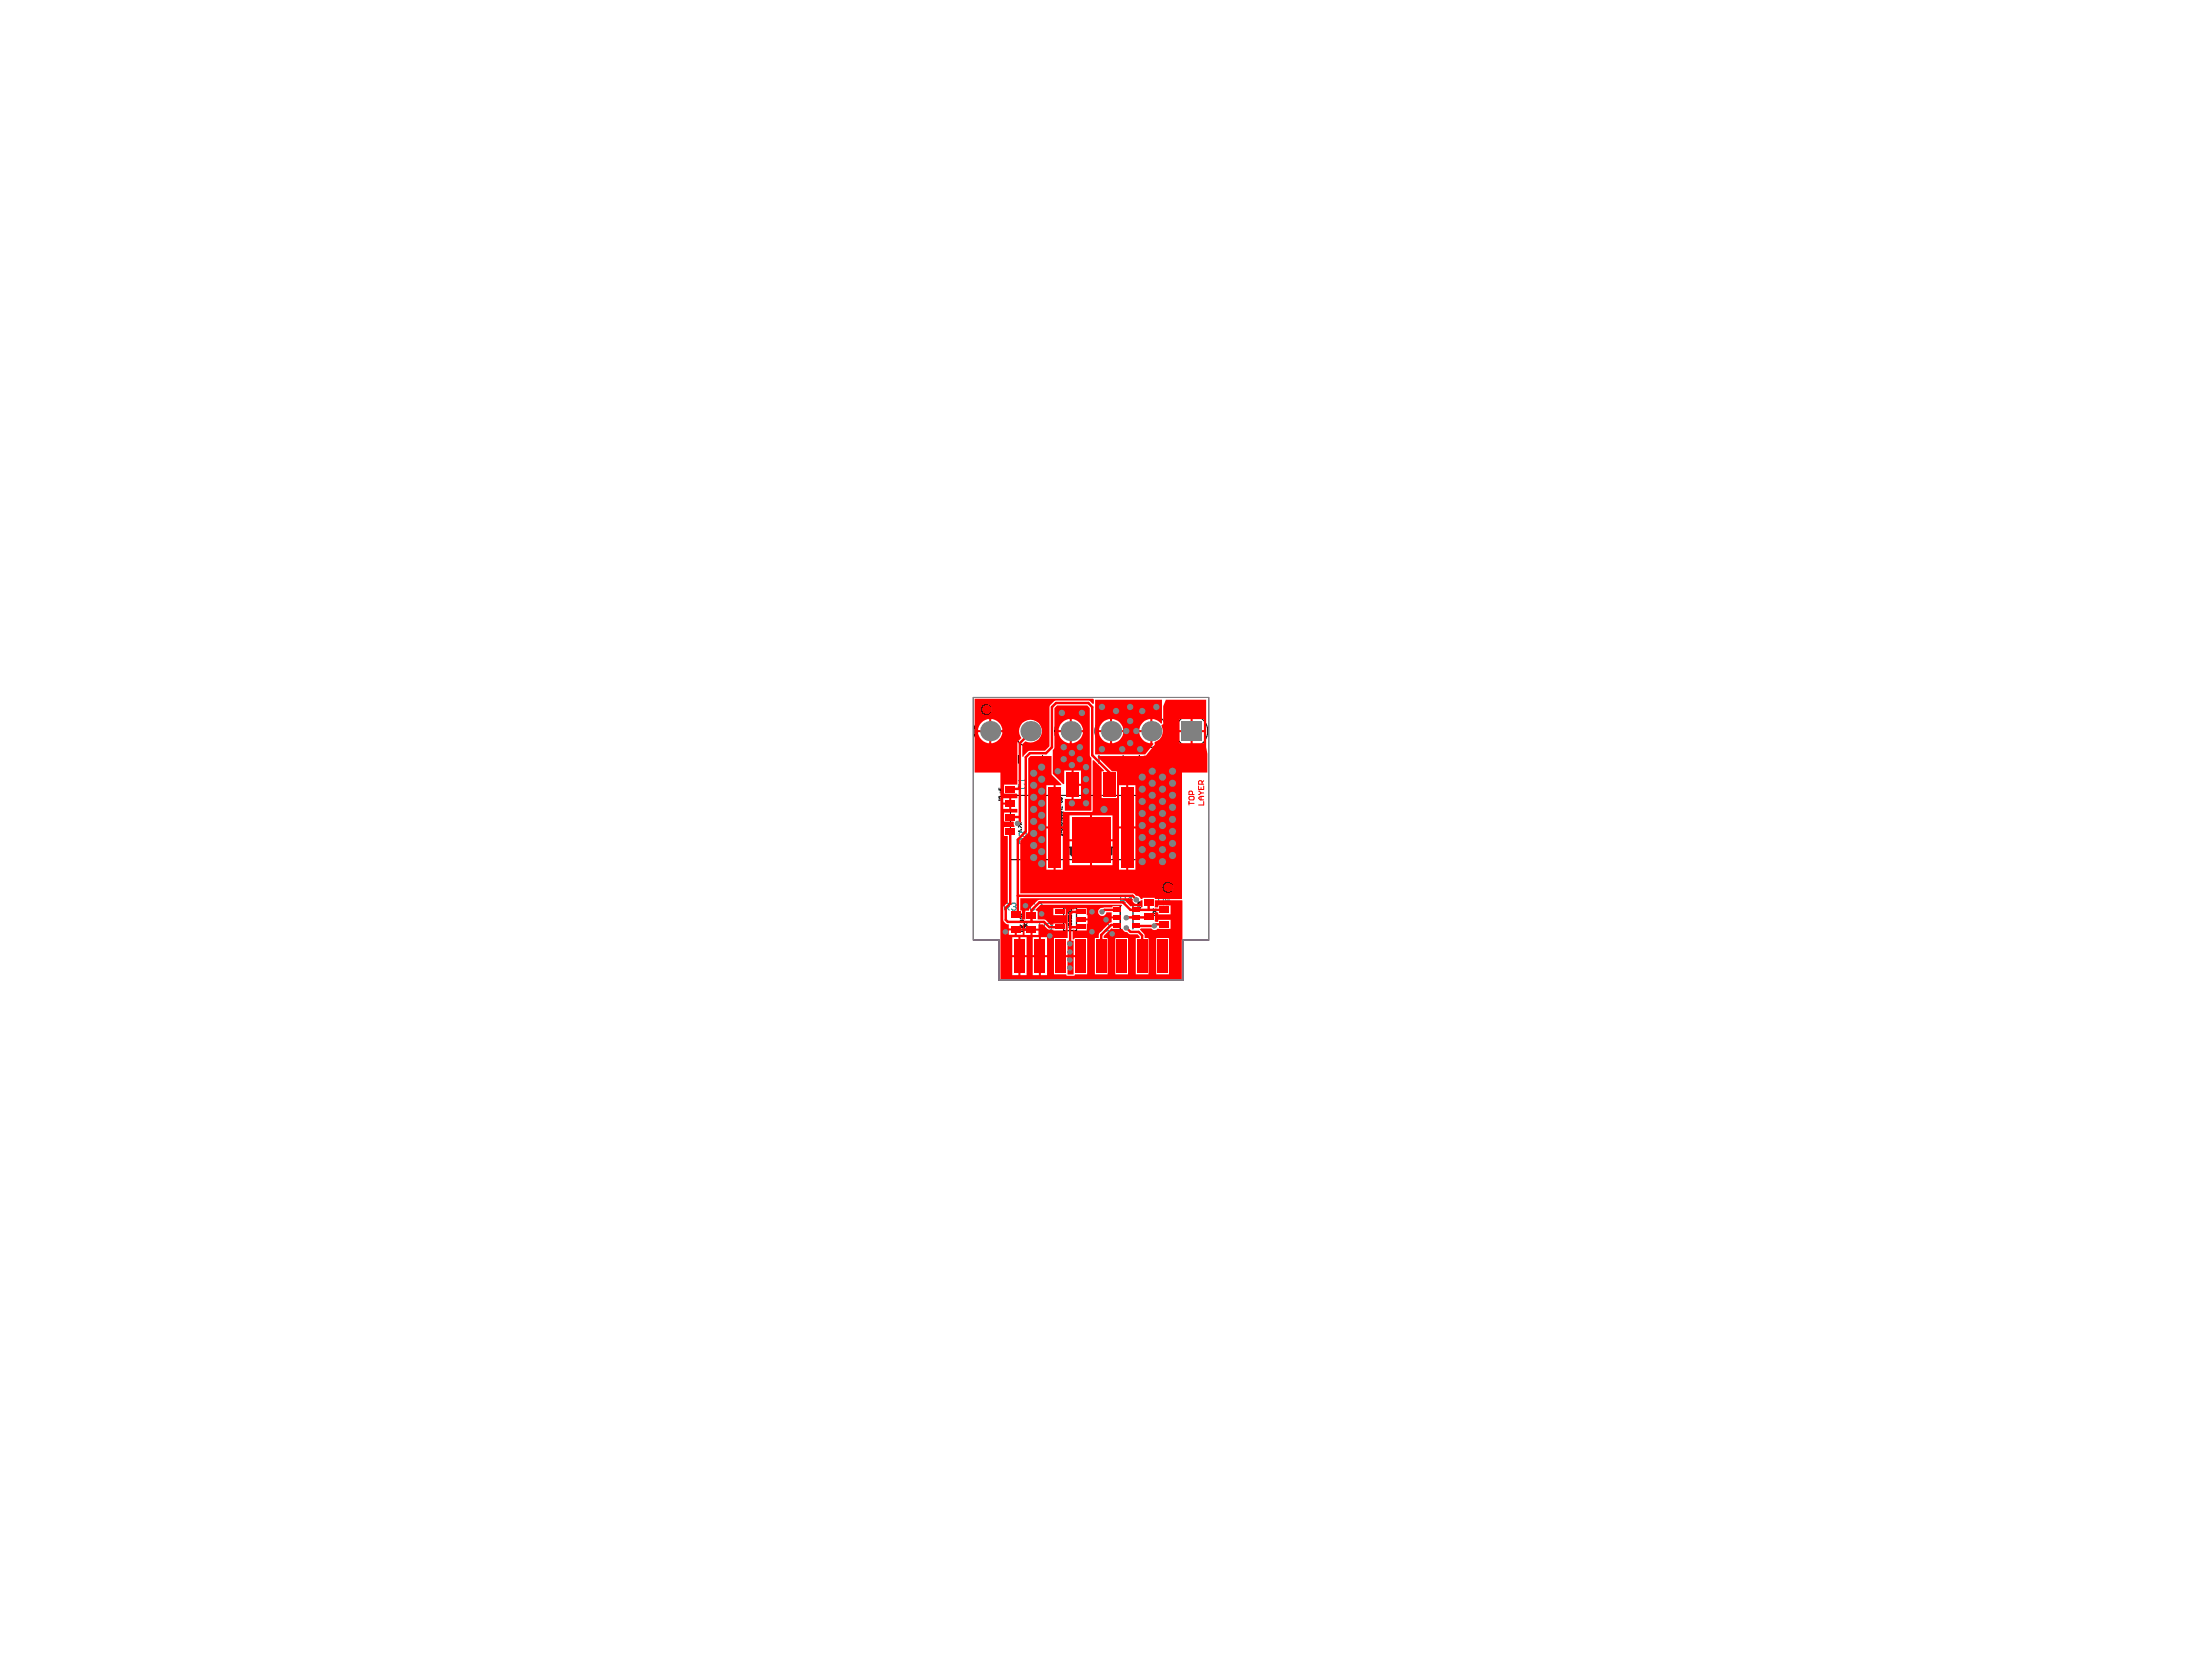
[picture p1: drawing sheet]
<svg xmlns="http://www.w3.org/2000/svg" width="271mm" height="208mm" viewBox="0 0 271 208" stroke-linecap="round" stroke-linejoin="round" font-family="sans-serif">
<g fill="#000">
<path d="M132.7 105.2h5.1v.7l-.4 .4h-4.2l-.5-.4z"/>
<circle cx="122.3" cy="87.9" r="1.01"/>
<circle cx="144.8" cy="110" r="1.01"/>
</g>
<path d="M120.7 86.5h29.2v30h-3.2v5h-22.8v-5h-3.2z" fill="none" stroke="#808080" stroke-width=".12"/>
<path d="M132 105.1h6.6M132.7 105.2h5.1v.7l-.4 .4h-4.2l-.5-.4z" fill="none" stroke="#000" stroke-width=".2"/>
<g fill="none" stroke="#000" stroke-width=".13">
<path d="M121.3 93.6v1M124.3 93.6v1M125.3 98.6h20v8h-20zM126.3 93.6v1M129.3 93.6v1M131.3 93.6v1M134.3 93.6v1M136.3 93.6v1M139.3 93.6v1M141.3 93.6v1M144.3 93.6v1M146.3 93.6v1"/>
<path d="M149.3 93.6v1"/>
<circle cx="122.8" cy="90.6" r="2"/>
<circle cx="127.8" cy="90.6" r="2"/>
<circle cx="132.8" cy="90.6" r="2"/>
<circle cx="137.8" cy="90.6" r="2"/>
<circle cx="142.8" cy="90.6" r="2"/>
<circle cx="147.8" cy="90.6" r="2"/>
</g>
<path d="M131.9 112.6h1.6v2.8h-1.6zM138.9 112.3v2.8M140.5 112.3v2.8" fill="none" stroke="#000" stroke-width=".15"/>
<g fill="#000">
<path d="M132.6 95.9h.8v2.9h-.8z" fill-rule="evenodd"/>
<path d="M137.1 95.9h.9v2.9h-.9z" fill-rule="evenodd"/>
<path d="M131.2 114.7h.6v.5h-.6z" fill-rule="evenodd"/>
<path d="M131.2 112.8h.6v.5h-.6z" fill-rule="evenodd"/>
<path d="M133.5 114.7h.7v.5h-.7z" fill-rule="evenodd"/>
<path d="M133.5 112.8h.7v.5h-.7z" fill-rule="evenodd"/>
<path d="M133.5 113.7h.7v.5h-.7z" fill-rule="evenodd"/>
<path d="M138.3 113.5h.6v.5h-.6z" fill-rule="evenodd"/>
<path d="M138.3 112.5h.6v.5h-.6z" fill-rule="evenodd"/>
<path d="M138.3 114.4h.6v.5h-.6z" fill-rule="evenodd"/>
<path d="M140.5 112.5h.6v.5h-.6z" fill-rule="evenodd"/>
<path d="M140.5 113.5h.6v.5h-.6z" fill-rule="evenodd"/>
<path d="M140.5 114.4h.6v.5h-.6z" fill-rule="evenodd"/>
</g>
<g fill="none" stroke="#000" stroke-width=".12">
<path d="M123.9 99.2h.1M123.9 98.8l.2-.1 .1 .2-.3 .1zM123.9 99.2h.3M123.9 97.7v.2h.3M124 98h.2v.2l-.2 .1M124 97.8v.1M124.2 99.1v.1M131.4 99.3h.2l.1 .1-.3 .1zM131.5 98.9v.2h-.1v-.2h.2l.1 .1-.1 .1M131.5 99.6v.2M131.7 99.9v.3h-.3M126.3 102.6v-.3l.4 .3"/>
<path d="M126.3 102.2h.4M126.3 102l.2 .2M126.5 103v.2l-.2-.2h.4M126.5 115.4h.1M126.5 114.1h.1M126.5 114.6v.3h.4M126.5 113.7h.3l.1 .1-.3 .1zM126.5 115.4h.4M126.5 115.4l.1 .1M126.5 114.1h.4M126.5 114.1l.1 .1M126.5 113.3h.2l.2 .1-.2 .2h-.2"/>
<path d="M126.6 102.8l.1 .1zM126.6 115h.3v.2h-.3M126.7 102l-.2 .2M126.7 114.8v.1M126.9 114.1v.1M126.9 115.4v.1M127 115.3h.1M127 114.9l.3-.1v.2l-.2 .1zM127 115.3h.3M127 114.7h.3M127 114.5l.2 .2M127.3 115.2v.1"/>
<path d="M127.3 114.5l-.1 .2M131.4 101.4l.2-.1 .1 .2h-.3zM131.4 102.8l.2-.1 .1 .2h-.3zM131.4 103.4v.2M131.4 103.5h.3M131.4 101.7h.3l-.3 .2h.3M131.4 102h.2l.1 .2h-.3zM131.4 100.6v.3l.1-.1 .1-.2 .1 .1-.1 .2M131.5 102.3h.1M131.5 101h.1M131.5 102.3l-.1 .1v.2M131.5 101h-.1v.2"/>
<path d="M131.5 102.3v.1M131.5 102.4h.2l-.1 .2M131.5 101h.2l-.1 .2M131.5 100.3v.2l-.1-.2h.3M131.5 101v.1M131.5 102.4h.1M131.6 103.3l-.1-.3-.1 .1v.2h.3M131.7 103.4v.2M132.5 112.7v.2h.2v-.2l.2 .1-.1 .1M132.5 113.1l.3-.1 .1 .2-.3 .1zM132.5 113.7v.3h.2v-.3l.2 .1-.1 .2M132.5 114.5v.1"/>
<path d="M132.5 114.5h.4M132.6 114.1h-.1l.1 .2h.3l-.1-.2M132.9 114.7h-.4l.1 .1-.1 .1h.4M132.9 113.4v.2l-.3-.2h-.1l.1 .2M132.9 114.5v.1M141 112.5h.1M141 112.1h.3l.1 .1-.3 .1zM141 112.5h.4M141 112.5l.1 .1M141 112h.4M141 111.7l.3 .3M141.4 112.5v.1"/>
<path d="M141.4 111.7l-.2 .2M143 113.5h.1M143 113.1l.3-.1v.2h-.3zM143 113.5h.3M143 112.9h.3M143 112.7l.2 .2M143.3 113.4v.1M143.3 112.7l-.1 .1"/>
</g>
<g fill="none" stroke="#008080" stroke-width=".12">
<path d="M126.3 96.8h.1M126.3 96.8h.8M126.3 96.8l.1 .1M126.4 97.2l-.1 .1v.3l.1 .1h.6l.1-.1v-.3l-.1-.1M127.1 96.6v.3M124.6 112.5h.4l.1-.1v-.3l-.1-.1h-.4v.8M124.8 112.5l.3 .3M125.4 112.1l.2-.1h.2l.2 .2M125.7 112.4h.1M125.8 112.4l.2 .1-.2 .3h-.2l-.2-.1M126 112.2h.1M126 112.2l-.2 .2"/>
<path d="M126.8 103.3l-.1-.2-.3 .2v.3l.1 .1 .3-.1M126.8 103.3l.2-.2 .2 .2v.3l-.1 .1-.3-.1M126.8 103.3v.3M127 104.6v-.5l-.2-.1h-.3l-.1 .1v.5h.8M127.2 104l-.2 .3M128.1 105.6h.3l.2 .2v.5l-.2 .2h-.3l-.1-.2v-.5zM128.3 106.2l.3 .3M128.3 112.1l-.1-.1h-.3l-.1 .1v.6l.1 .1h.3l.1-.1M128.6 112.1l.2-.1h.2l.2 .1v.1l-.6 .6h.6M128.9 106.5h.2M128.9 114.5v.7l.2 .1h.2l.2-.1v-.7M129 105.6h.1"/>
<path d="M129 105.6v.9M129 105.6l-.1 .2M129.8 114.6l.1-.1h.3l.2 .2M130.1 114.9h.1M130.2 114.9l.2 .1-.2 .3h-.3l-.1-.1M130.4 114.7h.1M130.4 114.7l-.2 .2M136.1 114.5v.7l.1 .2h.3l.2-.2v-.7M137 114.7l.1-.2h.3l.1 .2v.1l-.5 .6h.5M139 111.7h.4l.1-.2v-.3l-.1-.1h-.4v.8M139.2 111.7l.3 .2M140.4 111.5h-.6l.5-.4v.8"/>
<path d="M143.7 111.9h.4l.2-.2v-.2l-.2-.2h-.4v.9M144 111.9l.3 .3M145.1 111.3h-.6v.4l.3-.1h.2l.1 .1v.3l-.1 .2h-.3l-.2-.2"/>
</g>
<path d="M120.7 86.5h29.2v30h-3.2v5h-22.8v-5h-3.2z" fill="none" stroke="#800080" stroke-width=".12"/>
<g fill="#f00">
<path d="M132.4 116.6h.7v1.8h.9v.3h-.9v2.1h-.7v-2.1h-.9v-.3h.9z"/>
<path d="M126.5 111.4h13.8l.1 .1a.51 .51 0 0 0 .5 .6 .51 .51 0 0 0 .5-.5h.3v.8l-.1 .1h-.1v-.2l-1.3 .1-.7-.8h-.3h-10.3h-.2l-1 1-.1 .3h-.5v1.1h-.4v-1.1h-.2z"/>
<path d="M130.7 87.8l.4-.3h3.7l.3 .3v5.8l.2 .4v6.5h-3.3v-1.5h.9v-3.5h-.9v1.7h-.2l-1.3-1.3v-2.9l.2-.4zM132.9 89.1v1.4h1.4a1.48 1.48 0 0 0-1.4-1.4zM131.7 89.6a1.38 1.38 0 0 0-.4 .9h1.3v-1.4a1.39 1.39 0 0 0-.9 .5zM132.9 90.8v1.3a1.48 1.48 0 0 0 1.4-1.3zM131.3 90.8a1.48 1.48 0 0 0 1.3 1.3v-1.3zM133.1 95.5v1.7h.9v-1.7zM133.1 97.4v1.6h.9v-1.6z"/>
<path d="M135.8 86.7h8.3v3h-.1l-.1-.1a1.51 1.51 0 0 0-1-.5v3l.1 .1-1 1.3h-6.2zM141.7 89.6a1.38 1.38 0 0 0-.4 .9h1.3v-1.4a1.39 1.39 0 0 0-.9 .5zM137.9 89.1v1.4h1.4a1.48 1.48 0 0 0-1.4-1.4zM136.7 89.6a1.38 1.38 0 0 0-.4 .9h1.3v-1.4l-.7 .3zM136.3 90.8a1.48 1.48 0 0 0 1.3 1.3v-1.3zM141.3 90.8a1.48 1.48 0 0 0 1.3 1.3v-1.3zM137.9 90.8v1.3a1.48 1.48 0 0 0 1.4-1.3z"/>
<path d="M127.5 94l.3-.3h2.6v2.3l1.2 1.2v.1h-.7v5.1h.9v-1.8h3.7v-6.3l.1-.1 1.3 1.3v.1h-.3v3.3h1.9v-3.3h-.7l-1.7-1.8v-.1h5.7l.3-.1 1.1-1.3v-.3a1.38 1.38 0 0 0 .8-2l.2-.2v-2.2l.4-.9h5v5.9l.1 .8v2.4h-3.1v15.7h-3.4v-.2h-1.5v.2h-.3a.56 .56 0 0 0-.5-.5l-.2-.2-.3-.1h-13.9v-6.5l.9-.9 .1-.2zM147.9 89.1v1.4h1.4v-1.4zM146.3 89.1v1.4h1.3v-1.4zM147.9 90.8v1.3h1.4v-1.3zM146.3 90.8v1.3h1.3v-1.3zM139.9 97.3v5.1h.9v-5.1zM138.8 97.3v5.1h.8v-5.1zM129.8 97.3v5.1h.8v-5.1zM135.4 101.1v2.9h2.5v-2.9zM132.6 101.1v2.9h2.6v-2.9zM135.4 104.3v3h2.5v-3zM132.6 104.3v3h2.6v-3zM139.9 102.7v5.1h.9v-5.1zM138.8 102.7v5.1h.8v-5.1zM130.9 102.7v5.1h.9v-5.1zM129.8 102.7v5.1h.8v-5.1zM144.2 110a.67 .67 0 0 0 1.3 0 .67 .67 0 0 0-1.3 0z"/>
<path d="M120.9 86.6h14.7v.6l-.1 .1-.5-.5h-4.1l-.2 .1-.5 .5-.1 .3v4.8l-.5 .6h-2l-.6 .5-.1 .2h-.1v-1.5l.3-.4a1.42 1.42 0 0 0 2.1-1.1 1.42 1.42 0 0 0-1.8-1.5 1.42 1.42 0 0 0-.7 2.2l-.5 .4v.2v5.2h-1.7v1.1h1.6l.1 .1-.1 .5h-.7v1.3h.7l.1 .4h-1.7v1.1h1.1l.2 .6-.1 .1h-1.2v1.1h.5v8.3l-.5 .4-.1 .2v1.5a.64 .64 0 0 0 .7 .6v.5h1.7v-.5h.2v.5h1.8v-.5h.5l.7 .6h.6v.1h1.5v-.8h-1.5v.1h-.4l-.6-.6h-.9v-1.1h-.2l-.1-.1 .6-.6h10.1v.1h-1.2v.2h-1a.51 .51 0 0 0-.7 .3 .51 .51 0 0 0 .4 .7 .51 .51 0 0 0 .6-.4h.6v.5h.8v.3h-.8v.4l-.2 .1-1.3 1.3-.1 .6h-.4v4.5h1.5v-4.5h-.4v-.3l.9-.9h.1h1.3a.56 .56 0 0 0 .6 .4l.2 .3h1.1l.2 .3v.2h-.5v4.5h1.6v-4.5h-.5v-.5l-.6-.5 .2-.2h1.3a.5 .5 0 0 0 .7 0h1.6v-1.1h-1.5v.3l-.4-.1v-1.1h.4v.2h1.5v-1.1h-1.5v.3h-.4v-.9h3.4v4.8l-.1 .1v4.9h-22.5v-25.6h-3.1zM121.6 88a.7 .7 0 0 0 1.4 0 .7 .7 0 0 0-1.4 0zM122.9 89.1v1.4h1.4a1.48 1.48 0 0 0-1.4-1.4zM121.7 89.6a1.38 1.38 0 0 0-.4 .9h1.4v-1.4a1.39 1.39 0 0 0-1 .5zM122.9 90.8v1.3a1.48 1.48 0 0 0 1.4-1.3zM121.3 90.8a1.48 1.48 0 0 0 1.4 1.3v-1.3zM124.4 99v.5h.7v-.5zM124.4 99.7v.6h.7v-.6zM130.6 112.6v.8h1.5v-.8zM132.5 113.1l-.1 .2v3h-1.7v4.5h1.5v.1l.2 .1h.7l.2-.1v-.1h1.5v-4.5h-1.6v.1l-.2 .1v-1.3h.2v.1h1.5v-.8h.2v-.4h-.9v-.2h.9v-.5h-.2v-.8h-1.5v.1a.69 .69 0 0 0-.7 .4zM126.1 115.3v.6h.7v-.6zM125.1 115.3v.6h.7v-.6zM128 115.4v.5h.8v-.5zM127 115.4v.5h.8v-.5zM129.1 116.2v2.2h.7v-2.2zM128.1 116.2v2.2h.7v-2.2zM126.5 116.2v2.2h.8v-2.2zM125.5 116.2v2.2h.8v-2.2zM143.4 116.3v4.5h1.5v-4.5zM138.3 116.3v4.5h1.6v-4.5zM129.1 118.7v2.2h.7v-2.2zM128.1 118.7v2.2h.7v-2.2zM126.5 118.7v2.2h.8v-2.2zM125.5 118.7v2.2h.8v-2.2z"/>
</g>
<g fill="none" stroke="#f00" stroke-width=".3">
<path d="M126.5 97.6l-.2 .2h-1M127.8 90.6v.2l-1.3 1.3v9.7l-.3 .3M137.6 97.3v-1.6l-2.2-2.1v-5.9l-.4-.6h-4.1l-.5 .6v4.9l-.7 .8h-2l-.5 .5v9.2l-1 1v9.2l-.2 .1M125.3 103.1v8.9l-.6 .5v1.5l.3 .3h4.4l.7 .6h1.3M125.3 101.3h1.2M126.2 111h14.2l.5 .6M134 114.9h-1.2l-.1 .1M134 113h-1.1l-.2 .3v3.7M138.5 112.8h-1.5l-.3 .2M138.5 114.7h-.7l-1.3 1.2v2.6M139.7 115l.5 .5h1l.4 .5v2.5M142.4 113.6l-.1 .1-2.6 .1"/>
<path d="M142.4 111.9v.9M144.4 114.6h-1l-.2 .2h-2.3l-.1-.1M144.4 112.8h-4.2l-1-.9h-10.3l-1 .9 .1 1.5"/>
</g>
<g fill="none" stroke="#f00" stroke-width=".12">
<path d="M147.4 98.8l.1-.1h.5l.1 .1v.2l-.1 .2h-.5zM147.4 99.4v.4M147.4 99.6h.7M147.9 98.5v-.3l-.2-.1h-.2l-.1 .1v.3h.7M148.6 97.4v.5h.7v-.5M148.6 98.1l.3 .2M148.9 97.6v.3M148.9 98.7v.5M148.9 98.3l-.3 .2M148.9 98.3h.4M149.1 97.2v-.3l-.2-.1h-.2l-.1 .1v.3h.7M149.3 99.4v.4h-.7"/>
<path d="M149.3 98.7h-.5l-.2 .2 .2 .3h.5M149.3 96.8l-.2 .2"/>
</g>
<g fill="#808080">
<circle cx="132.7" cy="117" r=".34"/>
<circle cx="132.7" cy="118" r=".34"/>
<circle cx="132.7" cy="119" r=".34"/>
<circle cx="132.7" cy="120" r=".34"/>
<circle cx="137.1" cy="114" r=".34"/>
<circle cx="129.2" cy="113.3" r=".34"/>
<circle cx="127.2" cy="112.3" r=".34"/>
<circle cx="124.7" cy="115.5" r=".34"/>
<circle cx="135.4" cy="113" r=".34"/>
<circle cx="135.4" cy="115.5" r=".34"/>
<circle cx="130.2" cy="116" r=".34"/>
<circle cx="137.9" cy="115.8" r=".34"/>
<circle cx="139.7" cy="113.8" r=".34"/>
<circle cx="139.7" cy="115" r=".34"/>
<circle cx="126.2" cy="102.1" r=".34"/>
<circle cx="136.6" cy="113" r=".34"/>
<circle cx="143.1" cy="114.8" r=".34"/>
<circle cx="140.9" cy="111.5" r=".34"/>
<circle cx="128.2" cy="106.3" r=".44"/>
<circle cx="141.6" cy="106.8" r=".44"/>
<circle cx="128.2" cy="104.8" r=".44"/>
<circle cx="128.2" cy="103.3" r=".44"/>
<circle cx="128.2" cy="101.8" r=".44"/>
<circle cx="128.2" cy="100.3" r=".44"/>
<circle cx="128.2" cy="98.8" r=".44"/>
<circle cx="128.2" cy="97.4" r=".44"/>
<circle cx="128.2" cy="95.9" r=".44"/>
<circle cx="141.6" cy="105.3" r=".44"/>
<circle cx="141.6" cy="103.8" r=".44"/>
<circle cx="141.6" cy="102.3" r=".44"/>
<circle cx="141.6" cy="100.8" r=".44"/>
<circle cx="141.6" cy="99.4" r=".44"/>
<circle cx="141.6" cy="97.8" r=".44"/>
<circle cx="141.6" cy="96.3" r=".44"/>
<circle cx="129.2" cy="95.1" r=".44"/>
<circle cx="129.2" cy="96.6" r=".44"/>
<circle cx="129.2" cy="98.1" r=".44"/>
<circle cx="129.2" cy="99.6" r=".44"/>
<circle cx="129.2" cy="101.1" r=".44"/>
<circle cx="129.2" cy="102.6" r=".44"/>
<circle cx="129.2" cy="104.1" r=".44"/>
<circle cx="129.2" cy="105.6" r=".44"/>
<circle cx="129.2" cy="107.1" r=".44"/>
<circle cx="136.9" cy="100.3" r=".44"/>
<circle cx="135.2" cy="101.8" r=".29"/>
<circle cx="135.2" cy="103.3" r=".29"/>
<circle cx="135.2" cy="104.8" r=".29"/>
<circle cx="135.2" cy="106.3" r=".29"/>
<circle cx="134.3" cy="105.6" r=".29"/>
<circle cx="136.3" cy="105.6" r=".29"/>
<circle cx="136.3" cy="104.1" r=".29"/>
<circle cx="134.3" cy="104.1" r=".29"/>
<circle cx="134.3" cy="102.6" r=".29"/>
<circle cx="136.3" cy="102.6" r=".29"/>
<circle cx="135.2" cy="102.6" r=".29"/>
<circle cx="135.2" cy="104.1" r=".29"/>
<circle cx="135.2" cy="105.6" r=".29"/>
<circle cx="136.3" cy="103.3" r=".29"/>
<circle cx="136.3" cy="101.8" r=".29"/>
<circle cx="134.3" cy="101.8" r=".29"/>
<circle cx="134.3" cy="103.3" r=".29"/>
<circle cx="134.3" cy="104.8" r=".29"/>
<circle cx="136.3" cy="104.8" r=".29"/>
<circle cx="136.3" cy="106.3" r=".29"/>
<circle cx="134.3" cy="106.3" r=".29"/>
<circle cx="137.2" cy="105.6" r=".29"/>
<circle cx="137.2" cy="104.1" r=".29"/>
<circle cx="137.2" cy="102.6" r=".29"/>
<circle cx="137.2" cy="101.8" r=".29"/>
<circle cx="137.2" cy="103.3" r=".29"/>
<circle cx="137.2" cy="104.8" r=".29"/>
<circle cx="137.2" cy="106.3" r=".29"/>
<circle cx="133.3" cy="105.6" r=".29"/>
<circle cx="133.3" cy="104.1" r=".29"/>
<circle cx="133.3" cy="102.6" r=".29"/>
<circle cx="133.3" cy="101.8" r=".29"/>
<circle cx="133.3" cy="103.3" r=".29"/>
<circle cx="133.3" cy="104.8" r=".29"/>
<circle cx="133.3" cy="106.3" r=".29"/>
<circle cx="142.9" cy="106.1" r=".44"/>
<circle cx="142.9" cy="104.6" r=".44"/>
<circle cx="142.9" cy="103.1" r=".44"/>
<circle cx="142.9" cy="101.6" r=".44"/>
<circle cx="142.9" cy="100.1" r=".44"/>
<circle cx="142.9" cy="98.6" r=".44"/>
<circle cx="142.9" cy="97.1" r=".44"/>
<circle cx="142.9" cy="95.6" r=".44"/>
<circle cx="144.1" cy="106.8" r=".44"/>
<circle cx="144.1" cy="105.3" r=".44"/>
<circle cx="144.1" cy="103.8" r=".44"/>
<circle cx="144.1" cy="102.3" r=".44"/>
<circle cx="144.1" cy="100.8" r=".44"/>
<circle cx="144.1" cy="99.4" r=".44"/>
<circle cx="144.1" cy="97.8" r=".44"/>
<circle cx="144.1" cy="96.3" r=".44"/>
<circle cx="145.4" cy="106.1" r=".44"/>
<circle cx="145.4" cy="104.6" r=".44"/>
<circle cx="145.4" cy="103.1" r=".44"/>
<circle cx="145.4" cy="101.6" r=".44"/>
<circle cx="145.4" cy="100.1" r=".44"/>
<circle cx="145.4" cy="98.6" r=".44"/>
<circle cx="145.4" cy="97.1" r=".44"/>
<circle cx="145.4" cy="95.6" r=".44"/>
<circle cx="131.9" cy="94.1" r=".39"/>
<circle cx="132.9" cy="94.8" r=".39"/>
<circle cx="132.9" cy="93.4" r=".39"/>
<circle cx="133.9" cy="94.1" r=".39"/>
<circle cx="131.9" cy="92.6" r=".39"/>
<circle cx="133.9" cy="92.6" r=".39"/>
<circle cx="131.2" cy="95.6" r=".39"/>
<circle cx="134.7" cy="95.1" r=".39"/>
<circle cx="131.7" cy="88.4" r=".39"/>
<circle cx="134.2" cy="88.4" r=".39"/>
<circle cx="132.9" cy="99.6" r=".39"/>
<circle cx="134.7" cy="96.6" r=".39"/>
<circle cx="134.7" cy="98.1" r=".39"/>
<circle cx="134.7" cy="99.6" r=".39"/>
<circle cx="136.6" cy="92.9" r=".39"/>
<circle cx="141.4" cy="92.9" r=".39"/>
<circle cx="143.4" cy="87.6" r=".39"/>
<circle cx="136.6" cy="87.6" r=".39"/>
<circle cx="139.1" cy="92.9" r=".39"/>
<circle cx="140.1" cy="92.1" r=".39"/>
<circle cx="140.1" cy="89.4" r=".39"/>
<circle cx="140.1" cy="87.6" r=".39"/>
<circle cx="138.4" cy="88.1" r=".39"/>
<circle cx="141.6" cy="88.1" r=".39"/>
<circle cx="139.7" cy="90.6" r=".39"/>
<circle cx="140.9" cy="90.6" r=".39"/>
<circle cx="122.8" cy="90.6" r="1.26"/>
<circle cx="132.8" cy="90.6" r="1.26"/>
<circle cx="142.8" cy="90.6" r="1.26"/>
<circle cx="127.8" cy="90.6" r="1.26"/>
<circle cx="137.8" cy="90.6" r="1.26"/>
</g>
<path d="M146.5 89.4h2.5v2.5h-2.5z" fill-rule="evenodd" fill="#808080"/>
<g fill="#f00">
<path d="M138.1 113.4h.9v.6h-.9z" fill-rule="evenodd"/>
<path d="M138.1 112.5h.9v.6h-.9z" fill-rule="evenodd"/>
<path d="M140.4 112.5h.9v.6h-.9z" fill-rule="evenodd"/>
<path d="M140.4 113.4h.9v.6h-.9z" fill-rule="evenodd"/>
<path d="M121.8 88l.5-.5 .5 .5-.5 .5z" fill-rule="evenodd"/>
<path d="M128.3 116.4h1.3v4.2h-1.3z" fill-rule="evenodd"/>
<path d="M138.1 114.4h.9v.6h-.9z" fill-rule="evenodd"/>
<path d="M138.5 116.4h1.2v4.2h-1.2z" fill-rule="evenodd"/>
<path d="M140.4 114.4h.9v.6h-.9z" fill-rule="evenodd"/>
<path d="M144.3 110l.5-.5 .5 .5-.5 .5z" fill-rule="evenodd"/>
<path d="M130 97.6h1.5v10h-1.5z" fill-rule="evenodd"/>
<path d="M132.2 95.8h1.6v3h-1.6z" fill-rule="evenodd"/>
<path d="M127.3 114.8h1.2v.8h-1.2z" fill-rule="evenodd"/>
<path d="M125.3 114.8h1.3v.8h-1.3z" fill-rule="evenodd"/>
<path d="M127.3 113h1.2v.9h-1.2z" fill-rule="evenodd"/>
<path d="M125.3 113h1.3v.8h-1.3z" fill-rule="evenodd"/>
<path d="M124.7 102.7h1.2v.8h-1.2z" fill-rule="evenodd"/>
<path d="M124.7 100.9h1.2v.8h-1.2z" fill-rule="evenodd"/>
<path d="M124.7 99.2h1.2v.8h-1.2z" fill-rule="evenodd"/>
<path d="M130.8 114.6h1.2v.6h-1.2z" fill-rule="evenodd"/>
<path d="M133.4 114.6h1.2v.6h-1.2z" fill-rule="evenodd"/>
<path d="M130.8 112.7h1.2v.6h-1.2z" fill-rule="evenodd"/>
<path d="M133.4 112.7h1.2v.6h-1.2z" fill-rule="evenodd"/>
<path d="M133.4 113.7h1.2v.6h-1.2z" fill-rule="evenodd"/>
<path d="M141.8 113.2h1.2v.9h-1.2z" fill-rule="evenodd"/>
<path d="M141.8 111.5h1.2v.8h-1.2z" fill-rule="evenodd"/>
<path d="M125.8 116.4h1.2v4.2h-1.2z" fill-rule="evenodd"/>
<path d="M124.7 97.4h1.2v.8h-1.2z" fill-rule="evenodd"/>
<path d="M133.4 116.4h1.2v4.2h-1.2z" fill-rule="evenodd"/>
<path d="M130.8 116.4h1.3v4.2h-1.3z" fill-rule="evenodd"/>
<path d="M143.5 116.4h1.3v4.2h-1.3z" fill-rule="evenodd"/>
<path d="M141 116.4h1.3v4.2h-1.3z" fill-rule="evenodd"/>
<path d="M139 97.6h1.5v10h-1.5z" fill-rule="evenodd"/>
<path d="M143.8 114.2h1.2v.8h-1.2z" fill-rule="evenodd"/>
<path d="M135.9 116.4h1.3v4.2h-1.3z" fill-rule="evenodd"/>
<path d="M143.8 112.4h1.2v.8h-1.2z" fill-rule="evenodd"/>
<path d="M136.8 95.8h1.6v3h-1.6z" fill-rule="evenodd"/>
<path d="M132.9 101.3h4.8v5.7h-4.8z" fill-rule="evenodd"/>
</g>
<g fill="#f00">
<circle cx="122.3" cy="88" r=".51"/>
<circle cx="144.8" cy="110" r=".51"/>
</g>
<path d="M120.7 86.5h29.2v30h-3.2v5h-22.8v-5h-3.2z" fill="none" stroke="#808080" stroke-width=".12"/>
</svg>
